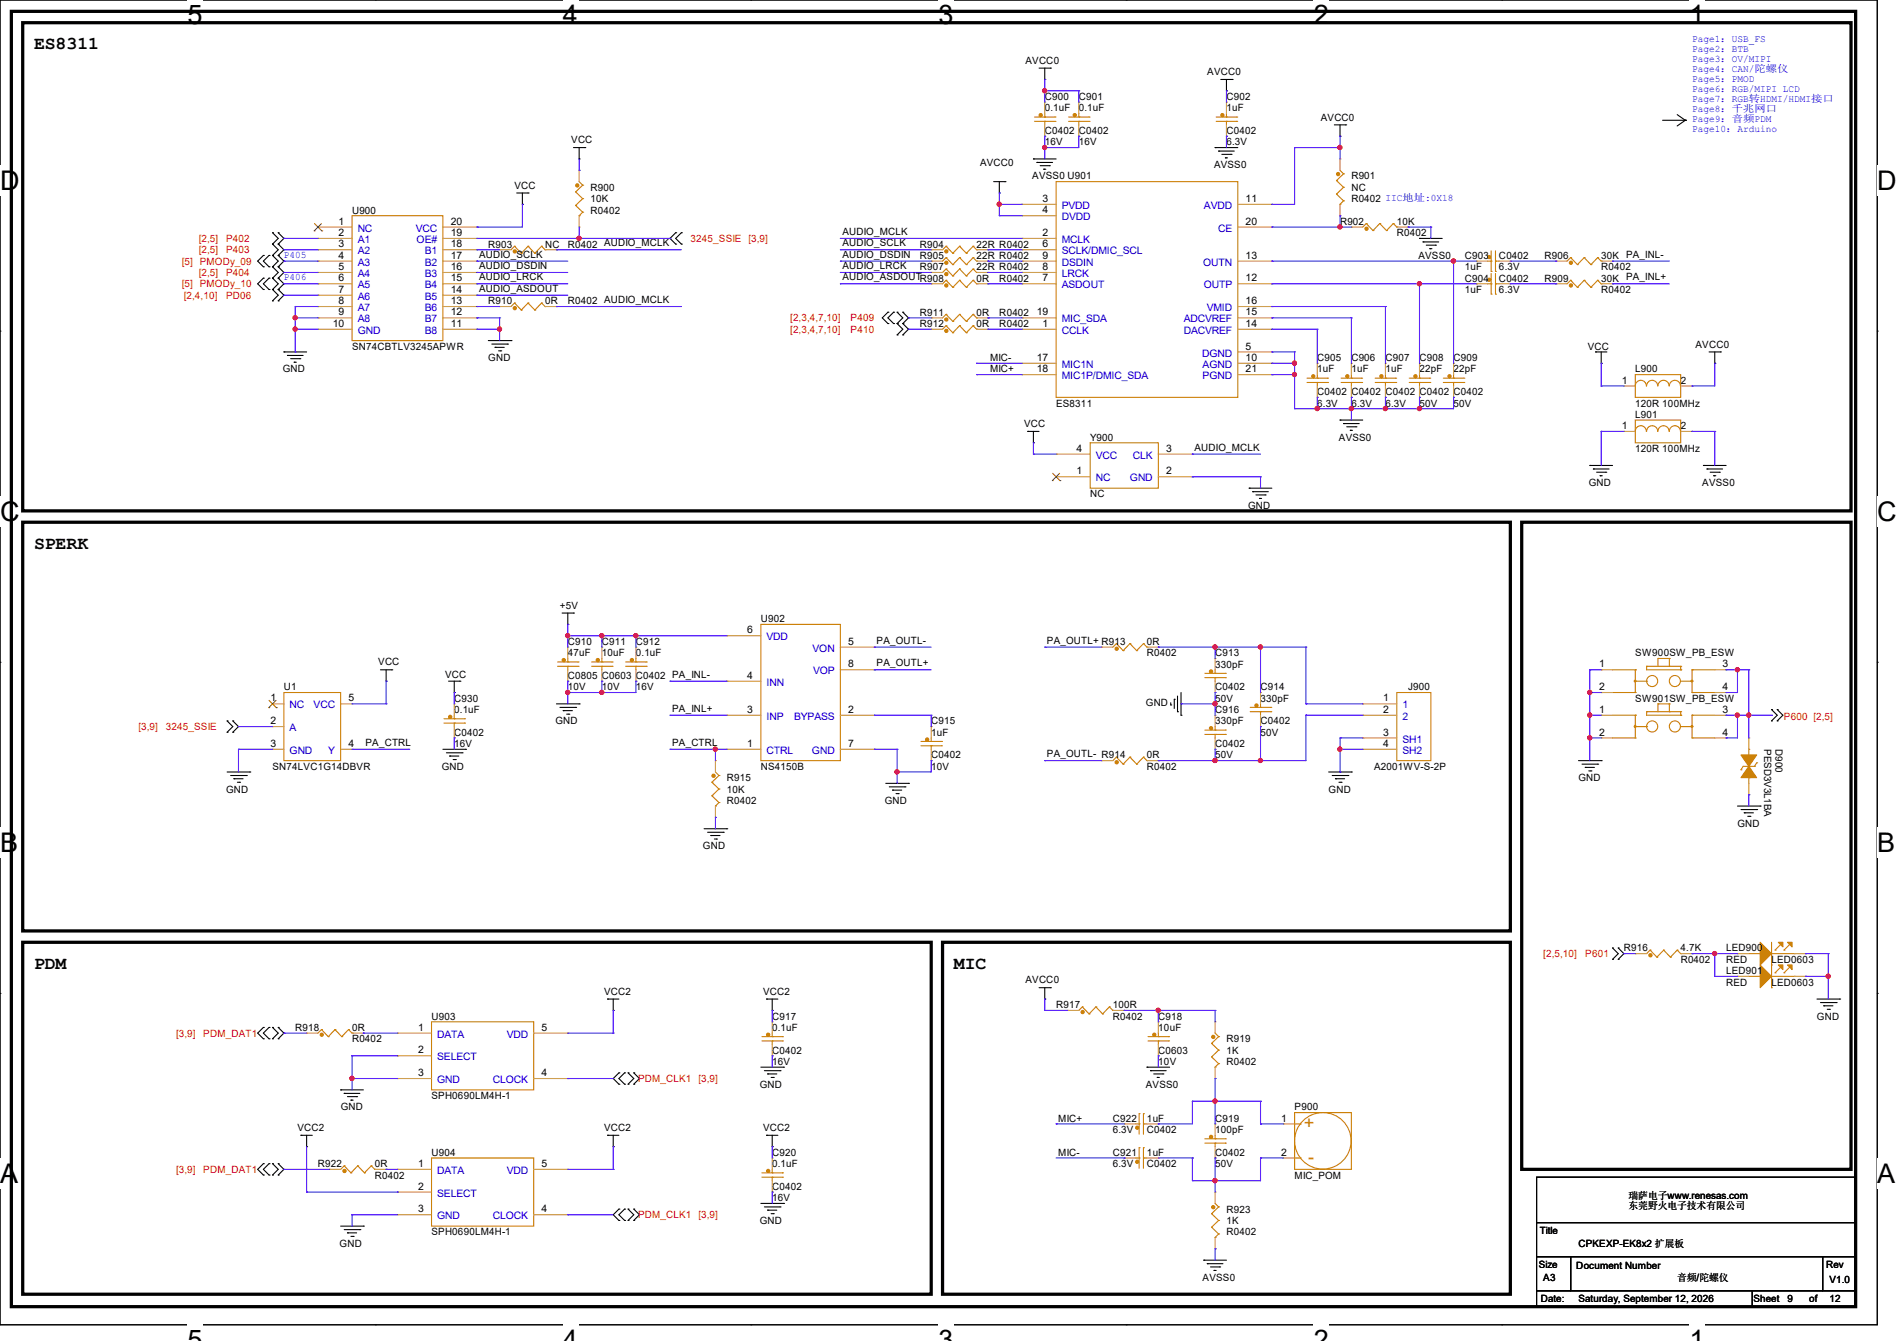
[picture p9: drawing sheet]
<svg xmlns="http://www.w3.org/2000/svg" width="297mm" height="210mm" viewBox="0 0 297 210" stroke-linecap="round" stroke-linejoin="round" font-family="sans-serif">
<defs><g id="words">
<g font-size="4.2">
<text x="29.4" y="3.8">5</text>
<text x="88.1" y="3.8">4</text>
<text x="146.9" y="3.8">3</text>
<text x="205.7" y="3.8">2</text>
<text x="264.5" y="3.8">1</text>
<text x="0" y="29.7">D</text>
<text x="293.9" y="29.7">D</text>
<text x="0" y="81.6">C</text>
<text x="293.9" y="81.6">C</text>
<text x="0" y="133.4">B</text>
<text x="293.9" y="133.4">B</text>
<text x="0" y="185.3">A</text>
<text x="293.9" y="185.3">A</text>
</g>
<g font-size="2.8">
<text x="5.3" y="7.7">ES8311</text>
<text x="5.3" y="85.9">SPERK</text>
<text x="5.3" y="151.7">PDM</text>
<text x="149.4" y="151.7">MIC</text>
</g>
<g font-size="2.8" fill="#cc8006">
<text x="204.1" y="176.8">+</text>
<text x="204.8" y="182.1">-</text>
</g>
<g font-size="1.6">
<text x="160.6" y="10">AVCC0</text>
<text x="189" y="11.8">AVCC0</text>
<text x="163.6" y="15.7">C900</text>
<text x="163.6" y="17.4">0.1uF</text>
<text x="168.9" y="15.7">C901</text>
<text x="168.9" y="17.4">0.1uF</text>
<text x="192" y="15.7">C902</text>
<text x="192" y="17.4">1uF</text>
<text x="89.5" y="22.4">VCC</text>
<text x="163.6" y="21">C0402 C0402</text>
<text x="163.6" y="22.8">16V</text>
<text x="168.9" y="22.8">16V</text>
<text x="192" y="21">C0402</text>
<text x="192" y="22.8">6.3V</text>
<text x="206.8" y="18.9">AVCC0</text>
<text x="80.6" y="29.5">VCC</text>
<text x="92.5" y="29.9">R900</text>
<text x="153.5" y="26">AVCC0</text>
<text x="161.6" y="28.1">AVSS0 U901</text>
<text x="190.1" y="26.3">AVSS0</text>
<text x="211.6" y="28.1">R901</text>
<text x="211.6" y="29.9">NC</text>
<text x="53" y="35.2">1</text>
<text x="55.1" y="33.4">U900</text>
<text x="70.6" y="35.2">20</text>
<text x="92.5" y="31.7">10K</text>
<text x="92.5" y="33.4">R0402</text>
<text x="163.2" y="31.6">3</text>
<text x="163.2" y="33.4">4</text>
<text x="195" y="31.6">11</text>
<text x="195" y="35.2">20</text>
<text x="209.8" y="35.2">R902</text>
<text x="211.6" y="31.7">R0402 IIC地址:0X18</text>
<text x="218.7" y="35.2">10K</text>
<text x="53" y="37">2</text>
<text x="53" y="38.7">3</text>
<text x="53" y="40.5">4</text>
<text x="70.6" y="40.5">17</text>
<text x="70.6" y="38.7">18</text>
<text x="70.6" y="37">19</text>
<text x="75" y="40.3">AUDIO_SCLK</text>
<text x="76.5" y="38.8">R903</text>
<text x="85.3" y="38.8">NC</text>
<text x="88.9" y="38.8">R0402 AUDIO_MCLK</text>
<text x="131.9" y="40.3">AUDIO_DSDIN</text>
<text x="131.9" y="38.6">AUDIO_SCLK</text>
<text x="131.9" y="36.8">AUDIO_MCLK</text>
<text x="144" y="38.8">R904</text>
<text x="144" y="40.6">R905</text>
<text x="152.9" y="38.8">22R R0402</text>
<text x="152.9" y="40.6">22R R0402</text>
<text x="163.2" y="37">2</text>
<text x="163.2" y="38.7">6</text>
<text x="163.2" y="40.5">9</text>
<text x="195" y="40.5">13</text>
<text x="218.7" y="37">R0402</text>
<text x="222.1" y="40.6">AVSS0</text>
<text x="229.4" y="40.6">C903</text>
<text x="234.7" y="40.6">C0402</text>
<text x="241.8" y="40.6">R906</text>
<text x="250.7" y="40.6">30K</text>
<text x="254.6" y="40.3">PA_INL-</text>
<text x="53" y="42.3">5</text>
<text x="53" y="44.1">6</text>
<text x="53" y="45.8">7</text>
<text x="53" y="47.6">8</text>
<text x="70.6" y="47.6">13</text>
<text x="70.6" y="45.8">14</text>
<text x="70.6" y="44.1">15</text>
<text x="70.6" y="42.3">16</text>
<text x="75" y="45.7">AUDIO_ASDOUT</text>
<text x="75" y="43.9">AUDIO_LRCK</text>
<text x="75" y="42.1">AUDIO_DSDIN</text>
<text x="76.5" y="47.7">R910</text>
<text x="85.3" y="47.7">0R</text>
<text x="88.9" y="47.7">R0402 AUDIO_MCLK</text>
<text x="131.9" y="42.1">AUDIO_LRCK</text>
<text x="131.9" y="43.9">AUDIO_ASDOUTR908</text>
<text x="144" y="42.3">R907</text>
<text x="152.9" y="44.1">0R</text>
<text x="152.9" y="42.3">22R R0402</text>
<text x="156.5" y="44.1">R0402</text>
<text x="163.2" y="44.1">7</text>
<text x="163.2" y="42.3">8</text>
<text x="195" y="44.1">12</text>
<text x="195" y="47.6">16</text>
<text x="229.4" y="42.3">1uF</text>
<text x="229.4" y="44.1">C904</text>
<text x="229.4" y="45.9">1uF</text>
<text x="234.7" y="42.3">6.3V</text>
<text x="234.7" y="44.1">C0402</text>
<text x="234.7" y="45.9">6.3V</text>
<text x="241.8" y="44.1">R909</text>
<text x="250.7" y="44.1">30K</text>
<text x="250.7" y="42.3">R0402</text>
<text x="250.7" y="45.9">R0402</text>
<text x="254.6" y="43.9">PA_INL+</text>
<text x="52.1" y="51.2">10</text>
<text x="53" y="49.4">9</text>
<text x="70.6" y="51.2">11</text>
<text x="70.6" y="49.4">12</text>
<text x="144" y="49.4">R911</text>
<text x="144" y="51.2">R912</text>
<text x="152.9" y="49.4">0R</text>
<text x="152.9" y="51.2">0R</text>
<text x="156.5" y="49.4">R0402</text>
<text x="156.5" y="51.2">R0402</text>
<text x="162.3" y="49.4">19</text>
<text x="163.2" y="51.2">1</text>
<text x="195" y="51.2">14</text>
<text x="195" y="49.4">15</text>
<text x="44.3" y="58.3">GND</text>
<text x="55.1" y="54.8">SN74CBTLV3245APWR</text>
<text x="76.5" y="56.6">GND</text>
<text x="155" y="56.6">MIC-</text>
<text x="155" y="58.3">MIC+</text>
<text x="162.3" y="56.5">17</text>
<text x="162.3" y="58.3">18</text>
<text x="195" y="54.7">5</text>
<text x="195" y="56.5">10</text>
<text x="195" y="58.3">21</text>
<text x="206.2" y="56.6">C905</text>
<text x="206.2" y="58.3">1uF</text>
<text x="211.6" y="56.6">C906</text>
<text x="211.6" y="58.3">1uF</text>
<text x="216.9" y="56.6">C907</text>
<text x="216.9" y="58.3">1uF</text>
<text x="222.2" y="56.6">C908</text>
<text x="222.2" y="58.3">22pF</text>
<text x="227.6" y="56.6">C909</text>
<text x="227.6" y="58.3">22pF</text>
<text x="248.6" y="54.8">VCC</text>
<text x="256" y="58.3">L900</text>
<text x="265.5" y="54.4">AVCC0</text>
<text x="165.4" y="63.7">ES8311</text>
<text x="206.2" y="61.9">C0402 C0402 C0402 C0402 C0402</text>
<text x="206.2" y="63.7">6.3V</text>
<text x="211.6" y="63.7">6.3V</text>
<text x="216.9" y="63.7">6.3V</text>
<text x="222.2" y="63.7">50V</text>
<text x="227.6" y="63.7">50V</text>
<text x="253.9" y="60.1">1</text>
<text x="256" y="65.4">L901</text>
<text x="256" y="63.7">120R 100MHz</text>
<text x="263.1" y="60.1">2</text>
<text x="160.4" y="66.9">VCC</text>
<text x="168.6" y="70.7">4</text>
<text x="170.7" y="69">Y900</text>
<text x="182.6" y="70.7">3</text>
<text x="187" y="70.6">AUDIO_MCLK</text>
<text x="209.6" y="69">AVSS0</text>
<text x="253.9" y="67.2">1</text>
<text x="256" y="70.8">120R 100MHz</text>
<text x="263.1" y="67.2">2</text>
<text x="168.6" y="74.3">1</text>
<text x="170.7" y="77.9">NC</text>
<text x="182.6" y="74.3">2</text>
<text x="248.7" y="76.1">GND</text>
<text x="266.5" y="76.1">AVSS0</text>
<text x="195.4" y="79.7">GND</text>
<text x="87.7" y="95.3">+5V</text>
<text x="88.9" y="101">C910</text>
<text x="94.2" y="101">C911</text>
<text x="99.6" y="101">C912</text>
<text x="117" y="99.2">6</text>
<text x="119.1" y="97.4">U902</text>
<text x="132.8" y="101">5</text>
<text x="137.2" y="100.8">PA_OUTL-</text>
<text x="163.9" y="100.8">PA_OUTL+ R913</text>
<text x="179.6" y="101">0R</text>
<text x="59.2" y="104.2">VCC</text>
<text x="69.7" y="106.2">VCC</text>
<text x="88.9" y="102.8">47uF</text>
<text x="88.9" y="106.3">C0805 C0603 C0402 PA_INL-</text>
<text x="94.2" y="102.8">10uF</text>
<text x="99.6" y="102.8">0.1uF</text>
<text x="117" y="106.3">4</text>
<text x="132.8" y="104.5">8</text>
<text x="137.2" y="104.3">PA_OUTL+</text>
<text x="179.6" y="102.8">R0402</text>
<text x="190.2" y="102.8">C913</text>
<text x="190.2" y="104.6">330pF</text>
<text x="250.4" y="104.5">1</text>
<text x="256" y="102.8">SW900SW_PB_ESW</text>
<text x="269.7" y="104.5">3</text>
<text x="42.3" y="109.9">1</text>
<text x="42.3" y="113.4">2</text>
<text x="44.4" y="108.1">U1</text>
<text x="54.6" y="109.9">5</text>
<text x="71.1" y="109.9">C930</text>
<text x="71.1" y="111.7">0.1uF</text>
<text x="87" y="113.5">GND</text>
<text x="88.9" y="108.1">10V</text>
<text x="94.2" y="108.1">10V</text>
<text x="99.6" y="108.1">16V</text>
<text x="105.2" y="111.5">PA_INL+</text>
<text x="117" y="111.6">3</text>
<text x="132.8" y="111.6">2</text>
<text x="145.8" y="113.5">C915</text>
<text x="179.4" y="110.6">GND</text>
<text x="190.2" y="111.7">C916</text>
<text x="190.2" y="113.5">330pF</text>
<text x="190.2" y="108.1">C0402</text>
<text x="190.2" y="109.9">50V</text>
<text x="197.4" y="108.1">C914</text>
<text x="197.4" y="109.9">330pF</text>
<text x="197.4" y="113.5">C0402</text>
<text x="216.6" y="109.9">1</text>
<text x="216.6" y="111.6">2</text>
<text x="220.5" y="108.1">J900</text>
<text x="250.4" y="111.6">1</text>
<text x="250.4" y="108.1">2</text>
<text x="256" y="109.9">SW901SW_PB_ESW</text>
<text x="269.7" y="111.6">3</text>
<text x="269.7" y="108.1">4</text>
<text x="42.3" y="117">3</text>
<text x="54.6" y="117">4</text>
<text x="57.2" y="116.8">PA_CTRL</text>
<text x="71.1" y="115.2">C0402</text>
<text x="71.1" y="117">16V</text>
<text x="105.2" y="116.8">PA_CTRL</text>
<text x="117" y="117">1</text>
<text x="132.8" y="117">7</text>
<text x="145.8" y="115.2">1uF</text>
<text x="145.8" y="118.8">C0402</text>
<text x="163.9" y="118.6">PA_OUTL- R914</text>
<text x="179.6" y="118.8">0R</text>
<text x="190.2" y="117">C0402</text>
<text x="190.2" y="118.8">50V</text>
<text x="197.4" y="115.2">50V</text>
<text x="216.6" y="115.2">3</text>
<text x="216.6" y="117">4</text>
<text x="250.4" y="115.2">2</text>
<text x="269.7" y="115.2">4</text>
<text x="276.2" y="117.3" transform="rotate(90 276.2 117.3)">PESD3V3L1BA</text>
<text x="278" y="117.3" transform="rotate(90 278 117.3)">D900</text>
<text x="35.4" y="124.1">GND</text>
<text x="42.7" y="120.6">SN74LVC1G14DBVR</text>
<text x="69.2" y="120.6">GND</text>
<text x="113.8" y="122.3">R915</text>
<text x="113.8" y="124.1">10K</text>
<text x="113.8" y="125.9">R0402</text>
<text x="119.1" y="120.6">NS4150B</text>
<text x="138.5" y="125.9">GND</text>
<text x="145.8" y="120.6">10V</text>
<text x="179.6" y="120.6">R0402</text>
<text x="208" y="124.1">GND</text>
<text x="215.1" y="120.6">A2001WV-S-2P</text>
<text x="247.1" y="122.3">GND</text>
<text x="272" y="129.5">GND</text>
<text x="110.1" y="133">GND</text>
<text x="254.3" y="149">R916</text>
<text x="263.1" y="149">4.7K</text>
<text x="270.3" y="149">LED900</text>
<text x="94.6" y="155.8">VCC2</text>
<text x="119.5" y="155.8">VCC2</text>
<text x="160.6" y="154">AVCC0</text>
<text x="263.1" y="150.8">R0402</text>
<text x="270.3" y="150.8">RED</text>
<text x="270.3" y="152.6">LED901</text>
<text x="270.3" y="154.3">RED</text>
<text x="277.4" y="150.8">LED0603</text>
<text x="277.4" y="154.3">LED0603</text>
<text x="46.2" y="161.5">R918</text>
<text x="55.1" y="161.5">0R</text>
<text x="65.4" y="161.4">1</text>
<text x="67.6" y="159.7">U903</text>
<text x="84.8" y="161.4">5</text>
<text x="120.9" y="159.7">C917</text>
<text x="120.9" y="161.5">0.1uF</text>
<text x="165.4" y="157.9">R917</text>
<text x="174.2" y="157.9">100R</text>
<text x="174.2" y="159.7">R0402</text>
<text x="181.4" y="159.7">C918</text>
<text x="181.4" y="161.5">10uF</text>
<text x="284.5" y="159.7">GND</text>
<text x="55.1" y="163.2">R0402</text>
<text x="65.4" y="165">2</text>
<text x="120.9" y="165">C0402</text>
<text x="120.9" y="166.8">16V</text>
<text x="181.4" y="165">C0603</text>
<text x="181.4" y="166.8">10V</text>
<text x="192" y="163.2">R919</text>
<text x="192" y="165">1K</text>
<text x="192" y="166.8">R0402</text>
<text x="53.3" y="173.9">GND</text>
<text x="65.4" y="168.5">3</text>
<text x="67.6" y="172.1">SPH0690LM4H-1</text>
<text x="84.8" y="168.5">4</text>
<text x="119" y="170.3">GND</text>
<text x="179.4" y="170.3">AVSS0</text>
<text x="202.7" y="173.9">P900</text>
<text x="46.6" y="177.1">VCC2</text>
<text x="94.6" y="177.1">VCC2</text>
<text x="119.5" y="177.1">VCC2</text>
<text x="165.7" y="175.7">MIC+</text>
<text x="174.2" y="175.7">C922</text>
<text x="174.2" y="177.5">6.3V</text>
<text x="179.6" y="177.5">C0402</text>
<text x="179.6" y="175.7">1uF</text>
<text x="190.2" y="175.7">C919</text>
<text x="190.2" y="177.5">100pF</text>
<text x="200.6" y="175.6">1</text>
<text x="49.8" y="182.8">R922</text>
<text x="58.7" y="182.8">0R</text>
<text x="58.7" y="184.6">R0402</text>
<text x="65.4" y="182.8">1</text>
<text x="67.6" y="181">U904</text>
<text x="84.8" y="182.8">5</text>
<text x="120.9" y="181">C920</text>
<text x="120.9" y="182.8">0.1uF</text>
<text x="165.7" y="181">MIC-</text>
<text x="174.2" y="181">C921</text>
<text x="174.2" y="182.8">6.3V</text>
<text x="179.6" y="182.8">C0402</text>
<text x="179.6" y="181">1uF</text>
<text x="190.2" y="181">C0402</text>
<text x="190.2" y="182.8">50V</text>
<text x="200.6" y="181">2</text>
<text x="202.7" y="184.6">MIC_POM</text>
<text x="65.4" y="186.3">2</text>
<text x="65.4" y="189.9">3</text>
<text x="84.8" y="189.9">4</text>
<text x="119" y="191.7">GND</text>
<text x="120.9" y="186.3">C0402</text>
<text x="120.9" y="188.1">16V</text>
<text x="192" y="189.9">R923</text>
<text x="192" y="191.7">1K</text>
<text x="255" y="187.8">瑞萨电子www.renesas.com</text>
<text x="255" y="189.4">东莞野火电子技术有限公司</text>
<text x="53.2" y="195.2">GND</text>
<text x="67.6" y="193.5">SPH0690LM4H-1</text>
<text x="192" y="193.5">R0402</text>
<text x="241.1" y="193.3">Title</text>
<text x="247.1" y="195.2">CPKEXP-EK8x2 扩展板</text>
<text x="188.3" y="200.6">AVSS0</text>
<text x="240.9" y="198.6">Size</text>
<text x="241.3" y="204">Date:</text>
<text x="241.6" y="200.6">A3</text>
<text x="246.8" y="198.8">Document Number</text>
<text x="247.1" y="204">Saturday, September 12, 2026</text>
<text x="262.6" y="200.6">音频/陀螺仪</text>
<text x="274.5" y="204">Sheet</text>
<text x="279.9" y="204">9</text>
<text x="283.3" y="204">of</text>
<text x="285.9" y="198.6">Rev</text>
<text x="286.4" y="200.9">V1.0</text>
<text x="286.4" y="204">12</text>
</g>
<g font-size="1.6" fill="#00f">
<text x="264.9" y="6.6">Page1：USB_FS</text>
<text x="264.9" y="8.1">Page2：BTB</text>
<text x="264.9" y="9.7">Page3：OV/MIPI</text>
<text x="264.9" y="11.3">Page4：CAN/陀螺仪</text>
<text x="264.9" y="12.8">Page5：PMOD</text>
<text x="264.9" y="14.4">Page6：RGB/MIPI LCD</text>
<text x="264.9" y="16">Page7：RGB转HDMI/HDMI接口</text>
<text x="264.9" y="17.5">Page8：千兆网口</text>
<text x="264.9" y="19.1">Page9：音频PDM</text>
<text x="264.9" y="20.7">Page10：Arduino</text>
<text x="44.4" y="40.3">P405</text>
<text x="44.4" y="43.9">P406</text>
</g>
<g font-size="1.6" fill="#00c">
<text x="166.2" y="32.7">PVDD</text>
<text x="166.2" y="34.5">DVDD</text>
<text x="188.5" y="32.7">AVDD</text>
<text x="56" y="36.3">NC</text>
<text x="56" y="38.1">A1</text>
<text x="56" y="39.8">A2</text>
<text x="56" y="41.6">A3</text>
<text x="65.1" y="36.3">VCC</text>
<text x="65.2" y="38.1">OE#</text>
<text x="66.5" y="41.6">B2</text>
<text x="66.5" y="39.8">B1</text>
<text x="166.2" y="38.1">MCLK</text>
<text x="166.2" y="39.8">SCLK/DMIC_SCL</text>
<text x="166.2" y="41.6">DSDIN</text>
<text x="188.4" y="41.6">OUTN</text>
<text x="190.7" y="36.3">CE</text>
<text x="56" y="43.4">A4</text>
<text x="56" y="45.2">A5</text>
<text x="56" y="46.9">A6</text>
<text x="66.5" y="46.9">B5</text>
<text x="66.5" y="45.2">B4</text>
<text x="66.5" y="43.4">B3</text>
<text x="166.2" y="45.2">ASDOUT</text>
<text x="166.2" y="43.4">LRCK</text>
<text x="188.5" y="45.2">OUTP</text>
<text x="56" y="48.7">A7</text>
<text x="56" y="50.5">A8</text>
<text x="56" y="52.3">GND</text>
<text x="66.5" y="52.3">B8</text>
<text x="66.5" y="50.5">B7</text>
<text x="66.5" y="48.7">B6</text>
<text x="166.2" y="52.3">CCLK</text>
<text x="166.2" y="50.5">MIC_SDA</text>
<text x="185.3" y="52.3">DACVREF</text>
<text x="185.3" y="50.5">ADCVREF</text>
<text x="188.9" y="48.7">VMID</text>
<text x="166.2" y="57.6">MIC1N</text>
<text x="166.2" y="59.4">MIC1P/DMIC_SDA</text>
<text x="188.2" y="55.8">DGND</text>
<text x="188.3" y="57.6">AGND</text>
<text x="188.3" y="59.4">PGND</text>
<text x="171.6" y="71.8">VCC</text>
<text x="177.4" y="71.8">CLK</text>
<text x="171.6" y="75.4">NC</text>
<text x="176.9" y="75.4">GND</text>
<text x="120" y="100.3">VDD</text>
<text x="120" y="107.4">INN</text>
<text x="127.2" y="102.1">VON</text>
<text x="127.3" y="105.6">VOP</text>
<text x="45.3" y="111">NC</text>
<text x="49.1" y="111">VCC</text>
<text x="120" y="112.7">INP</text>
<text x="124.3" y="112.7">BYPASS</text>
<text x="219.6" y="111">1</text>
<text x="219.6" y="112.7">2</text>
<text x="45.3" y="114.5">A</text>
<text x="45.3" y="118.1">GND</text>
<text x="51.4" y="118.1">Y</text>
<text x="120" y="118.1">CTRL</text>
<text x="127.1" y="118.1">GND</text>
<text x="219.6" y="116.3">SH1</text>
<text x="219.6" y="118.1">SH2</text>
<text x="68.5" y="162.5">DATA</text>
<text x="68.5" y="166.1">SELECT</text>
<text x="79.3" y="162.5">VDD</text>
<text x="68.5" y="169.6">GND</text>
<text x="77.2" y="169.6">CLOCK</text>
<text x="68.5" y="183.9">DATA</text>
<text x="79.3" y="183.9">VDD</text>
<text x="68.5" y="187.4">SELECT</text>
<text x="68.5" y="191">GND</text>
<text x="77.2" y="191">CLOCK</text>
</g>
<g font-size="1.6" fill="#f00">
<text x="28.4" y="41.4">[5] PMODy_09</text>
<text x="31.1" y="37.9">[2,5]</text>
<text x="31.1" y="39.7">[2,5]</text>
<text x="35.4" y="37.9">P402</text>
<text x="35.4" y="39.7">P403</text>
<text x="108.1" y="37.9">3245_SSIE [3,9]</text>
<text x="28.4" y="45">[5] PMODy_10</text>
<text x="28.8" y="46.8">[2,4,10]</text>
<text x="31.1" y="43.2">[2,5]</text>
<text x="35.4" y="46.8">PD06</text>
<text x="35.4" y="43.2">P404</text>
<text x="123.7" y="52.1">[2,3,4,7,10]</text>
<text x="123.7" y="50.3">[2,3,4,7,10]</text>
<text x="133.2" y="52.1">P410</text>
<text x="133.2" y="50.3">P409</text>
<text x="279.3" y="112.7">P600 [2,5]</text>
<text x="21.7" y="114.3">[3,9]</text>
<text x="26" y="114.3">3245_SSIE</text>
<text x="241.6" y="149.9">[2,5,10]</text>
<text x="248.2" y="149.9">P601</text>
<text x="27.6" y="162.3">[3,9]</text>
<text x="31.8" y="162.3">PDM_DAT1</text>
<text x="99.9" y="169.5">PDM_CLK1 [3,9]</text>
<text x="27.6" y="183.7">[3,9]</text>
<text x="31.8" y="183.7">PDM_DAT1</text>
<text x="99.9" y="190.8">PDM_CLK1 [3,9]</text>
</g>
</g></defs>
<path d="M0 0h293.9v207.5h-293.9z" fill="none" stroke="#000" stroke-width=".17"/>
<g fill="#fff">
<path d="M29.4 0h2.3v4.7h-2.3z"/>
<path d="M29.4 207.5h2.3v2.5h-2.3z"/>
</g>
<path d="M58.8 0h.1M58.8 207.5h.1" fill="none" stroke="#000" stroke-width=".17"/>
<g fill="#fff">
<path d="M88.1 0h2.4v4.7h-2.4z"/>
<path d="M88.1 207.5h2.4v2.5h-2.4z"/>
</g>
<path d="M117.6 0h.1M117.6 207.5h.1" fill="none" stroke="#000" stroke-width=".17"/>
<g fill="#fff">
<path d="M146.9 0h2.4v4.7h-2.4z"/>
<path d="M146.9 207.5h2.4v2.5h-2.4z"/>
</g>
<path d="M176.3 0h.1M176.3 207.5h.1" fill="none" stroke="#000" stroke-width=".17"/>
<g fill="#fff">
<path d="M205.7 0h2.4v4.7h-2.4z"/>
<path d="M205.7 207.5h2.4v2.5h-2.4z"/>
</g>
<path d="M235.1 0h.1M235.1 207.5h.1" fill="none" stroke="#000" stroke-width=".17"/>
<g fill="#fff">
<path d="M264.5 0h2.4v4.7h-2.4z"/>
<path d="M264.5 207.5h2.4v2.5h-2.4z"/>
<path d="M0 25.9h3v4.7h-3z"/>
<path d="M293.9 25.9h3.1v4.7h-3.1z"/>
<path d="M0 77.8h3v4.7h-3z"/>
<path d="M293.9 77.8h3.1v4.7h-3.1z"/>
</g>
<path d="M0 51.9h.1M293.9 51.9h.1" fill="none" stroke="#000" stroke-width=".17"/>
<g fill="#fff">
<path d="M0 129.6h2.8v4.8h-2.8z"/>
<path d="M293.9 129.6h2.9v4.8h-2.9z"/>
</g>
<path d="M0 103.7h.1M293.9 103.7h.1" fill="none" stroke="#000" stroke-width=".17"/>
<g fill="#fff">
<path d="M0 181.5h2.8v4.7h-2.8z"/>
<path d="M293.8 181.5h3v4.7h-3z"/>
</g>
<g fill="none" stroke="#000" stroke-width=".17">
<path d="M162.7 10.7h1.8M163.6 12.4h.1M163.6 10.7v1.7M164.5 10.7h.1M191.1 12.4h1.8M192 14.2h.1M192 12.4v1.8M192.9 12.4h.1M208.9 19.6h1.8M209.8 19.6v1.7M210.7 19.6h.1M260.3 18.8h3.6"/>
<path d="M262.6 17.9l1.3 .9M263.9 18.8h.1M263.9 18.8l-1.3 .9M42.7 38.2h.1M42.7 36.4h.1M42.7 36.4l.9 .9-.9 .9M42.7 38.2l.9 .9-.9 .9M43.6 36.4h.1M43.6 38.2h.1M43.6 36.4l.8 .9-.8 .9M43.6 38.2l.8 .9-.8 .9M80.9 30.2h1.8"/>
<path d="M81.8 32h.1M81.8 30.2v1.8M82.7 30.2h.1M89.8 23.1h1.8M90.7 24.9h.1M90.7 23.1v1.8M91.6 23.1h.1M105.8 36.4h.1M105.8 38.2h.1M105.8 36.4l-.9 .9 .9 .9M106.7 38.2h.1M106.7 36.4h.1"/>
<path d="M106.7 36.4l-.9 .9 .9 .9M155.6 28.4h1.8M156.5 30.2h.1M156.5 28.4v1.8M157.4 28.4h.1M161.8 24.9h.1M161.8 24.9h3.6M162.3 25.4h.1M162.3 25.4h2.5M162.9 26h1.4M163.4 26.5h.1M163.4 26.5h.3"/>
<path d="M164.3 26h.1M190.2 23.1h.1M190.2 23.1h3.6M190.8 23.7h.1M190.8 23.7h2.5M191.3 24.2h1.4M191.9 24.7h.1M191.9 24.7h.3M192.7 24.2h.1M209.8 21.3h.1M222.2 37.3h.1M222.2 37.3h3.6"/>
<path d="M222.8 37.9h.1M222.8 37.9h2.5M223.3 38.4h1.4M223.9 38.9h.1M223.9 38.9h.3M224.7 38.4h.1M41.2 40h.1M41.2 41.8h.1M41.2 43.6h.1M41.2 45.3h.1M41.2 40l-.9 .9 .9 .9M41.2 43.6l-.9 .8 .9 .9"/>
<path d="M42.1 41.8h.1M42.1 40h.1M42.1 45.3h.1M42.1 43.6h.1M42.1 40l-.9 .9 .9 .9M42.1 43.6l-.9 .8 .9 .9M42.7 47.1h.1M42.7 45.3h.1M42.7 43.6h.1M42.7 41.8h.1M42.7 40h.1M42.7 45.3l.9 .9-.9 .9"/>
<path d="M42.7 41.8l.9 .9-.9 .9M42.7 40l.9 .9-.9 .9M42.7 43.6l.9 .8-.9 .9M43.6 45.3h.1M43.6 47.1h.1M43.6 41.8h.1M43.6 43.6h.1M43.6 40h.1M43.6 45.3l.8 .9-.8 .9M43.6 41.8l.8 .9-.8 .9M43.6 40l.8 .9-.8 .9M43.6 43.6l.8 .8-.8 .9"/>
<path d="M44.4 55.1h.1M44.4 55.1h3.6M45 55.7h.1M45 55.7h2.5M45.5 56.2h1.4M46.1 56.7h.1M46.1 56.7h.3M46.9 56.2h.1M76.5 53.3h3.5M77 53.9h2.5M77.5 54.4h.1M77.5 54.4h1.5"/>
<path d="M78.1 54.9h.3M78.4 54.9h.1M79.5 53.9h.1M80 53.3h.1M139 48.9h.1M139 50.7h.1M139 48.9l-.9 .9 .9 .9M139.9 50.7h.1M139.9 48.9h.1M139.9 48.9l-.9 .9 .9 .9M140.5 52.5h.1M140.5 50.7h.1"/>
<path d="M140.5 48.9h.1M140.5 50.7l.9 .9-.9 .9M140.5 48.9l.9 .9-.9 .9M141.4 50.7h.1M141.4 52.5h.1M141.4 48.9h.1M141.4 50.7l.8 .9-.8 .9M141.4 48.9l.8 .9-.8 .9M249.8 55.1h.1M249.8 55.1h1.8M250.7 56.9h.1M250.7 55.1v1.8"/>
<path d="M267.6 55.1h1.8M268.5 56.9h.1M268.5 55.1v1.8M269.4 55.1h.1M160.9 67.6h.1M160.9 67.6h1.8M161.8 69.3h.1M161.8 67.6v1.7M195.6 76.5h.1M195.6 76.5h3.5M196.1 77h.1M196.1 77h2.5"/>
<path d="M196.6 77.5h1.5M197.2 78.1h.1M197.2 78.1h.3M198.1 77.5h.1M209.8 65.8h.1M209.8 65.8h3.6M210.4 66.3h.1M210.4 66.3h2.4M210.9 66.8h1.4M211.4 67.4h.1M211.4 67.4h.4M212.3 66.8h.1"/>
<path d="M248.9 72.9h.1M248.9 72.9h3.6M249.5 73.4h.1M249.5 73.4h2.4M250 74h1.4M250.5 74.5h.1M250.5 74.5h.4M251.4 74h.1M266.7 72.9h.1M266.7 72.9h3.6M267.3 73.4h.1M267.3 73.4h2.4"/>
<path d="M267.8 74h1.4M268.3 74.5h.1M268.3 74.5h.3M269.2 74h.1M88 96h1.8M88.9 97.8h.1M88.9 96v1.8M89.8 96h.1M35.6 114.7h.1M35.6 112.9h.1M35.6 112.9l.8 .9-.8 .9M36.4 112.9h.1"/>
<path d="M36.4 114.7h.1M36.4 112.9l.9 .9-.9 .9M59.6 104.9h1.7M60.5 106.7h.1M60.5 104.9v1.8M61.3 104.9h.1M69.3 117.3h3.6M69.9 117.9h2.4M70.2 106.7h1.8M70.4 118.4h.1M70.4 118.4h1.4M71 119h.3"/>
<path d="M71.1 108.5h.1M71.1 106.7v1.8M71.3 119h.1M72 106.7h.1M72.3 117.9h.1M72.9 117.3h.1M87.1 110.2h3.6M87.7 110.8h2.4M88.2 111.3h.1M88.2 111.3h1.4M88.7 111.8h.4M89.1 111.8h.1"/>
<path d="M90.1 110.8h.1M90.7 110.2h.1M183.3 110.4h.1M183.3 110.1v.3M183.9 109.5h.1M183.9 109.5v1.5M184.4 111.5h.1M184.4 109v2.5M184.9 112h.1M184.9 108.5v3.5M247.1 119.1h3.6M247.7 119.7h2.4"/>
<path d="M250.1 119.7h.1M250.7 119.1h.1M277.4 111.1h.1M277.4 112.9h.1M277.4 111.1l.9 .9-.9 .9M278.3 111.1h.1M278.3 112.9h.1M278.3 111.1l.8 .9-.8 .9M35.6 120.9h3.5M36.1 121.5h2.5M36.6 122h.1M36.6 122h1.5"/>
<path d="M37.2 122.5h.3M37.5 122.5h.1M38.6 121.5h.1M39.1 120.9h.1M110.2 129.8h3.6M110.8 130.3h2.4M111.3 130.9h.1M111.3 130.9h1.4M111.8 131.4h.4M112.2 131.4h.1M113.2 130.3h.1M113.8 129.8h.1"/>
<path d="M138.7 122.7h3.5M139.2 123.2h2.5M139.7 123.7h.1M139.7 123.7h1.5M140.3 124.3h.3M140.6 124.3h.1M141.7 123.2h.1M142.2 122.7h.1M208 120.9h3.6M208.6 121.5h2.4M209.1 122h.1M209.1 122h1.4"/>
<path d="M209.6 122.5h.4M210 122.5h.1M211 121.5h.1M211.6 120.9h.1M248.2 120.2h.1M248.2 120.2h1.4M248.8 120.7h.3M249.1 120.7h.1M272 126.2h3.6M272.6 126.8h2.4M273.1 127.3h.1M273.1 127.3h1.4"/>
<path d="M273.6 127.8h.4M274 127.8h.1M275 126.8h.1M275.6 126.2h.1M0 155.6h.1M95.1 156.5h.1M95.1 156.5h1.8M96 158.2h.1M96 156.5v1.7M120 156.5h.1M120 156.5h1.8M120.9 158.2h.1"/>
<path d="M120.9 156.5v1.7M162.7 154.7h1.8M163.6 156.5h.1M163.6 154.7v1.8M164.5 154.7h.1M252.5 150.2h.1M252.5 148.5h.1M252.5 148.5l.9 .9-.9 .8M253.4 148.5h.1M253.4 150.2h.1M253.4 148.5l.9 .9-.9 .8M284.5 156.5h3.5"/>
<path d="M285 157h2.5M285.5 157.5h.1M285.5 157.5h1.5M286.1 158.1h.3M286.4 158.1h.1M287.5 157h.1M288 156.5h.1M293.9 155.6h.1M41.2 160.9h.1M41.2 162.7h.1M41.2 160.9l-.9 .9 .9 .9M42.1 162.7h.1"/>
<path d="M42.1 160.9h.1M42.1 160.9l-.9 .9 .9 .9M42.7 162.7h.1M42.7 160.9h.1M42.7 160.9l.9 .9-.9 .9M43.6 160.9h.1M43.6 162.7h.1M43.6 160.9l.8 .9-.8 .9M47.1 177.8h.1M47.1 177.8h1.8M48 179.6h.1M48 177.8v1.8"/>
<path d="M53.3 170.7h.1M53.3 170.7h3.6M53.9 171.2h.1M53.9 171.2h2.4M54.4 171.7h1.4M54.9 172.3h.1M54.9 172.3h.4M55.8 171.7h.1M95.1 177.8h.1M95.1 177.8h1.8M96 179.6h.1M96 177.8v1.8"/>
<path d="M96.9 168h.1M96.9 169.8h.1M96.9 168l-.9 .9 .9 .9M97.8 169.8h.1M97.8 168h.1M97.8 168l-.9 .9 .9 .9M98.3 169.8h.1M98.3 168h.1M98.3 168l.9 .9-.9 .9M99.2 168h.1M99.2 169.8h.1M99.2 168l.9 .9-.9 .9"/>
<path d="M119.1 167.1h3.6M119.7 167.7h2.4M120 177.8h.1M120 177.8h1.8M120.2 168.2h.1M120.2 168.2h1.4M120.7 168.7h.4M120.9 179.6h.1M120.9 177.8v1.8M121.1 168.7h.1M122.1 167.7h.1M122.7 167.1h.1"/>
<path d="M179.6 167.1h.1M179.6 167.1h3.5M180.1 167.7h.1M180.1 167.7h2.5M180.6 168.2h1.5M181.2 168.7h.1M181.2 168.7h.3M182.1 168.2h.1M41.2 182.2h.1M41.2 184h.1M41.2 182.2l-.9 .9 .9 .9M42.1 184h.1"/>
<path d="M42.1 182.2h.1M42.1 182.2l-.9 .9 .9 .9M42.7 184h.1M42.7 182.2h.1M42.7 182.2l.9 .9-.9 .9M43.6 182.2h.1M43.6 184h.1M43.6 182.2l.8 .9-.8 .9M53.3 192h3.6M53.9 192.6h2.4M54.4 193.1h.1M54.4 193.1h1.4"/>
<path d="M54.9 193.6h.4M55.3 193.6h.1M56.3 192.6h.1M56.9 192h.1M96.9 189.4h.1M96.9 191.1h.1M96.9 189.4l-.9 .8 .9 .9M97.8 191.1h.1M97.8 189.4h.1M97.8 189.4l-.9 .8 .9 .9M98.3 191.1h.1M98.3 189.4h.1"/>
<path d="M98.3 189.4l.9 .8-.9 .9M99.2 189.4h.1M99.2 191.1h.1M99.2 189.4l.9 .8-.9 .9M119.1 188.5h3.6M119.7 189h2.4M120.2 189.5h.1M120.2 189.5h1.4M120.7 190.1h.4M121.1 190.1h.1M122.1 189h.1M122.7 188.5h.1"/>
<path d="M188.5 197.4h.1M188.5 197.4h3.5M189 197.9h.1M189 197.9h2.5M189.5 198.4h1.5M190.1 199h.1M190.1 199h.3M191 198.4h.1M240.6 184.4h49.9v7.1h-49.9zM240.6 191.5h49.9v5.3h-49.9zM240.6 196.8h5.3v5.3h-5.3zM245.9 196.8h39.5v5.3h-39.5z"/>
<path d="M285.4 196.8h5.1v5.3h-5.1zM240.6 202.1h33.8v2.5h-33.8zM274.4 202.1h16.1v2.5h-16.1z"/>
</g>
<path d="M1.8 1.8h288.7v202.8h-288.7zM3.6 3.6h286.2v76.4h-286.2zM3.6 81.8h232.9v64h-232.9zM238.3 81.8h51.5v101.3h-51.5zM3.6 147.6h142.2v55.1h-142.2zM147.6 147.6h88.9v55.1h-88.9z" fill="none" stroke="#000" stroke-width=".51"/>
<g fill="none" stroke="#cc8006" stroke-width=".17">
<path d="M162 19h3.2M162 18.3h3.2M163.6 19h.1M163.6 18.3h.1M163.6 17.8v.5M163.6 19v.6M165.2 19h.1M165.2 18.3h.1M167.3 19h3.2M167.3 18.3h3.2M168.9 19h.1M168.9 18.3h.1"/>
<path d="M168.9 17.8v.5M168.9 19v.6M170.5 19h.1M170.5 18.3h.1M190.4 19h3.2M190.4 18.3h3.2M192 19h.1M192 18.3h.1M192 17.8v.5M192 19v.6M193.6 19h.1M193.6 18.3h.1"/>
<path d="M55.1 33.8h14.2v19.5h-14.2zM80.6 38.6h.1M80.6 38.6l-.6 .5M80.6 38.6l1 1.1M81.6 39.7h.1M82.7 38.6h.1M82.7 38.6l-1.1 1.1M82.7 38.6l1 1.1M83.7 39.7h.1M84.8 38.6h.1M84.8 38.6l-1.1 1.1M84.8 38.6l.5 .5"/>
<path d="M85.3 39.1h.1M90.1 30.1h.1M90.1 32.2h.1M90.1 30.1l1.1 1M90.1 32.2l1.1 1M90.7 33.8h.1M90.7 28.4l.5 .6M91.2 29h.1M91.2 31.1h.1M91.2 33.2h.1M91.2 29l-1.1 1.1M91.2 31.1l-1.1 1.1"/>
<path d="M91.2 33.2l-.5 .6M148.1 38.6h.1M148.1 38.6l-.5 .5M148.1 38.6l1.1 1.1M149.2 39.7h.1M150.2 38.6h.1M150.2 38.6l-1 1.1M150.2 38.6l1.1 1.1M151.3 39.7h.1M152.4 38.6h.1M152.4 38.6l-1.1 1.1M152.4 38.6l.5 .5"/>
<path d="M152.9 39.1h.1M165.4 28.4h28.4v33.8h-28.4zM209.3 28.3h.1M209.3 30.4h.1M209.3 28.3l1.1 1M209.3 30.4l1.1 1.1M209.8 32h.1M209.8 26.7l.6 .5M210.4 27.2h.1M210.4 29.3h.1M210.4 31.5h.1M210.4 27.2l-1.1 1.1"/>
<path d="M210.4 29.3l-1.1 1.1M210.4 31.5l-.6 .5M213.9 35h.1M213.9 35l-.5 .6M213.9 35l1.1 1.1M215 36.1h.1M216 35h.1M216 35l-1 1.1M216 35l1.1 1.1M217.1 36.1h.1M218.1 35h.1M218.1 35l-1 1.1"/>
<path d="M218.1 35l.6 .6M218.7 35.6h.1M233.5 39.3v3.2M234.1 39.3v3.2M80.6 47.5h.1M80.6 47.5l-.6 .5M80.6 47.5l1 1.1M81.6 48.6h.1M82.7 47.5h.1M82.7 47.5l-1.1 1.1M82.7 47.5l1 1.1M83.7 48.6h.1"/>
<path d="M84.8 47.5h.1M84.8 47.5l-1.1 1.1M84.8 47.5l.5 .5M85.3 48h.1M148.1 49.2h.1M148.1 51h.1M148.1 43.9h.1M148.1 40.3h.1M148.1 42.1h.1M148.1 49.2l-.5 .6M148.1 49.2l1.1 1.1M148.1 51l-.5 .6"/>
<path d="M148.1 51l1.1 1.1M148.1 43.9l-.5 .5M148.1 43.9l1.1 1.1M148.1 40.3l-.5 .6M148.1 40.3l1.1 1.1M148.1 42.1l-.5 .6M148.1 42.1l1.1 1.1M149.2 50.3h.1M149.2 52.1h.1M149.2 45h.1M149.2 41.4h.1M149.2 43.2h.1"/>
<path d="M150.2 49.2h.1M150.2 51h.1M150.2 43.9h.1M150.2 40.3h.1M150.2 42.1h.1M150.2 49.2l-1 1.1M150.2 49.2l1.1 1.1M150.2 51l-1 1.1M150.2 51l1.1 1.1M150.2 43.9l-1 1.1M150.2 43.9l1.1 1.1M150.2 40.3l-1 1.1"/>
<path d="M150.2 40.3l1.1 1.1M150.2 42.1l-1 1.1M150.2 42.1l1.1 1.1M151.3 50.3h.1M151.3 52.1h.1M151.3 45h.1M151.3 41.4h.1M151.3 43.2h.1M152.4 49.2h.1M152.4 51h.1M152.4 43.9h.1M152.4 40.3h.1"/>
<path d="M152.4 42.1h.1M152.4 49.2l-1.1 1.1M152.4 49.2l.5 .6M152.4 51l-1.1 1.1M152.4 51l.5 .6M152.4 43.9l-1.1 1.1M152.4 43.9l.5 .5M152.4 40.3l-1.1 1.1M152.4 40.3l.5 .6M152.4 42.1l-1.1 1.1M152.4 42.1l.5 .6M152.9 49.8h.1"/>
<path d="M152.9 51.6h.1M152.9 44.4h.1M152.9 40.9h.1M152.9 42.7h.1M204.6 59.9h3.3M204.6 59.2h3.3M206.2 59.9h.1M206.2 59.2h.1M206.2 58.7v.5M206.2 59.9v.6M207.9 59.9h.1M207.9 59.2h.1"/>
<path d="M210 59.9h3.2M210 59.2h3.2M211.6 59.9h.1M211.6 59.2h.1M211.6 58.7v.5M211.6 59.9v.6M213.2 59.9h.1M213.2 59.2h.1M215.3 59.9h3.2M215.3 59.2h3.2M216.9 59.9h.1M216.9 59.2h.1"/>
<path d="M216.9 58.7v.5M216.9 59.9v.6M218.5 59.9h.1M218.5 59.2h.1M220.6 59.9h3.3M220.6 59.2h3.3M222.2 59.9h.1M222.2 59.2h.1M222.2 58.7v.5M222.2 59.9v.6M223.9 59.9h.1M223.9 59.2h.1"/>
<path d="M226 59.9h3.2M226 59.2h3.2M227.6 59.9h.1M227.6 59.2h.1M227.6 58.7v.5M227.6 59.9v.6M229.2 59.9h.1M229.2 59.2h.1M232.9 40.9h.6M232.9 44.4h.6M233.5 42.5h.1M233.5 40.9h.1"/>
<path d="M233.5 46.1h.1M233.5 44.4h.1M233.5 42.8v3.3M234.1 42.5h.1M234.1 40.9h.1M234.1 46.1h.1M234.1 44.4h.1M234.1 42.8v3.3M234.1 40.9h.6M234.1 44.4h.6M245.9 40.3h.1M245.9 43.9h.1"/>
<path d="M245.9 40.3l-.5 .6M245.9 40.3l1.1 1.1M245.9 43.9l-.5 .5M245.9 43.9l1.1 1.1M247 41.4h.1M247 45h.1M248 40.3h.1M248 43.9h.1M248 40.3l-1 1.1M248 40.3l1.1 1.1M248 43.9l-1 1.1M248 43.9l1.1 1.1"/>
<path d="M249.1 41.4h.1M249.1 45h.1M250.1 40.3h.1M250.1 43.9h.1M250.1 40.3l-1 1.1M250.1 40.3l.6 .6M250.1 43.9l-1 1.1M250.1 43.9l.6 .5M250.7 40.9h.1M250.7 44.4h.1M256 58.7h7.1v3.5h-7.1zM170.7 69.3h10.7v7.2h-10.7z"/>
<path d="M256 67.6a.87 .87 0 0 1 .9-.9 .87 .87 0 0 1 .9 .9M256 60.5a.87 .87 0 0 1 .9-.9 .87 .87 0 0 1 .9 .9M256 65.8h7.1v3.5h-7.1zM257.8 67.6a.87 .87 0 0 1 .9-.9 .87 .87 0 0 1 .8 .9M257.8 60.5a.87 .87 0 0 1 .9-.9 .87 .87 0 0 1 .8 .9M259.6 67.6a.87 .87 0 0 1 .9-.9 .87 .87 0 0 1 .8 .9M259.6 60.5a.87 .87 0 0 1 .9-.9 .87 .87 0 0 1 .8 .9M261.4 67.6a.87 .87 0 0 1 .8-.9 .87 .87 0 0 1 .9 .9M261.4 60.5a.87 .87 0 0 1 .8-.9 .87 .87 0 0 1 .9 .9M119.1 97.8h12.5v21.3h-12.5zM44.4 108.5h8.9v10.6h-8.9zM69.5 113.2h3.2"/>
<path d="M69.5 112.6h3.2M71.1 113.2h.1M71.1 112.6h.1M71.1 112v.6M71.1 113.2v.6M72.7 113.2h.1M72.7 112.6h.1M87.3 104.4h3.2M87.3 103.7h3.2M88.9 104.4h.1M88.9 103.7h.1M88.9 103.1v.6"/>
<path d="M88.9 104.4v.5M90.5 104.4h.1M90.5 103.7h.1M92.6 104.4h3.2M92.6 103.7h3.2M94.2 104.4h.1M94.2 103.7h.1M94.2 103.1v.6M94.2 104.4v.5M95.8 104.4h.1M95.8 103.7h.1M98 104.4h3.2"/>
<path d="M98 103.7h3.2M99.6 104.4h.1M99.6 103.7h.1M99.6 103.1v.6M99.6 104.4v.5M101.2 104.4h.1M101.2 103.7h.1M144.2 116.8h3.2M144.2 116.1h3.2M145.8 116.8h.1M145.8 116.1h.1M145.8 115.6v.5"/>
<path d="M145.8 116.8v.5M147.4 116.8h.1M147.4 116.1h.1M174.8 100.8h.1M174.8 118.6h.1M174.8 100.8l-.6 .5M174.8 100.8l1.1 1.1M174.8 118.6l-.6 .5M174.8 118.6l1.1 1.1M175.9 101.9h.1M175.9 119.7h.1M176.9 100.8h.1"/>
<path d="M176.9 118.6h.1M176.9 100.8l-1 1.1M176.9 100.8l1.1 1.1M176.9 118.6l-1 1.1M176.9 118.6l1.1 1.1M178 101.9h.1M178 119.7h.1M179 100.8h.1M179 118.6h.1M179 100.8l-1 1.1M179 100.8l.6 .5M179 118.6l-1 1.1"/>
<path d="M179 118.6l.6 .5M179.6 101.3h.1M179.6 119.1h.1M188.6 115h3.3M188.6 114.3h3.3M188.6 106.1h3.3M188.6 105.5h3.3M190.2 115h.1M190.2 114.3h.1M190.2 106.1h.1M190.2 105.5h.1M190.2 104.9v.6"/>
<path d="M190.2 106.1v.6M190.2 113.8v.5M190.2 115v.6M191.9 115h.1M191.9 114.3h.1M191.9 106.1h.1M191.9 105.5h.1M195.7 111.5h3.3M195.7 110.8h3.3M197.4 111.5h.1M197.4 110.8h.1M197.4 110.2v.6"/>
<path d="M197.4 111.5v.5M199 111.5h.1M199 110.8h.1M218.7 108.5h5.3v10.6h-5.3zM252.5 112h3.5M252.5 115.6h3.5M252.5 104.9h3.5M252.5 108.5h3.5M256 112h.1M256 115.6h.1M256 104.9h.1M256 108.5h.1"/>
<path d="M256 104.9v3.6M256 112v3.6M256 113.8h1.8M256 106.7h1.8M257.8 113.8h.1M257.8 111.5h.1M257.8 106.7h.1M257.8 104.4h.1M257.8 104.4h5.3M257.8 111.5v.5h5.3M257.8 104.4v.5h5.3M257.8 111.5h5.3"/>
<path d="M259.6 110.2h.1M259.6 103.1h.1M259.6 103.1v1.3M259.6 110.2v1.3M259.6 110.2h1.8M259.6 103.1h1.8M261.4 110.2h.1M261.4 111.5h.1M261.4 103.1h.1M261.4 104.4h.1M261.4 103.1v1.3M261.4 110.2v1.3"/>
<path d="M263.1 112h.1M263.1 111.5h.1M263.1 104.9h.1M263.1 104.4h.1M263.1 113.8h1.8M263.1 104.4v.5M263.1 111.5v.5M263.1 106.7h1.8M264.9 112h.1M264.9 115.6h.1M264.9 113.8h.1M264.9 104.9h.1"/>
<path d="M264.9 108.5h.1M264.9 106.7h.1M264.9 112h3.6M264.9 115.6h3.6M264.9 104.9v3.6M264.9 112v3.6M264.9 104.9h3.6M264.9 108.5h3.6M273.8 117.3h.1M273.8 117.3v.9M275 119.5h.1M275 119.5l-.3 .5"/>
<path d="M111.5 122.5h.1M111.5 124.6h.1M111.5 122.5l1.1 1.1M111.5 124.6l1.1 1.1M112 126.2h.1M112 120.9l.6 .6M112.6 121.5h.1M112.6 123.6h.1M112.6 125.7h.1M112.6 121.5l-1.1 1M112.6 123.6l-1.1 1M112.6 125.7l-.6 .5"/>
<path d="M272.6 120.6h.1M273.8 121.8h.1M273.8 121.8v.9M274.7 120h.1M274.7 120h-1.8l-.3 .6M169.5 157.7h.1M169.5 157.7l-.6 .5M169.5 157.7l1 1.1M170.5 158.8h.1M171.6 157.7h.1M171.6 157.7l-1.1 1.1M171.6 157.7l1 1.1"/>
<path d="M172.6 158.8h.1M173.7 157.7h.1M173.7 157.7l-1.1 1.1M173.7 157.7l.5 .5M174.2 158.2h.1M258.4 148.8h.1M258.4 148.8l-.6 .6M258.4 148.8l1 1.1M259.4 149.9h.1M260.5 148.8h.1M260.5 148.8l-1.1 1.1M260.5 148.8l1 1.1"/>
<path d="M261.5 149.9h.1M262.6 148.8h.1M262.6 148.8l-1.1 1.1M262.6 148.8l.5 .6M263.1 149.4h.1M273.8 149.4h1.8M273.8 152.9h1.8M275.6 149.4h.1M275.6 152.9h.1M277.4 151.1h.1M277.4 154.7h.1M277.4 147.6v7.1"/>
<path d="M277.4 149.4h3.5M277.4 152.9h3.5M277.9 148.8h.1M277.9 152.4h.1M278.8 147.9l-.9 .9M278.8 151.5l-.9 .9M279.3 148.8h.1M279.3 152.4h.1M280.2 147.9l-.9 .9M280.2 151.5l-.9 .9M280.9 149.4h.1M280.9 152.9h.1"/>
<path d="M50.3 161.2h.1M50.3 161.2l-.5 .6M50.3 161.2l1.1 1.1M51.4 162.3h.1M52.5 161.2h.1M52.5 161.2l-1.1 1.1M52.5 161.2l1 1.1M53.5 162.3h.1M54.6 161.2h.1M54.6 161.2l-1.1 1.1M54.6 161.2l.5 .6M55.1 161.8h.1"/>
<path d="M67.6 160h16v10.7h-16zM119.3 163h3.2M119.3 162.3h3.2M120.9 163h.1M120.9 162.3h.1M120.9 161.8v.5M120.9 163v.6M122.5 163h.1M122.5 162.3h.1M177.8 176h.6M178.4 179.7h.1M178.4 174.4h.1"/>
<path d="M178.4 176h.1M178.4 174.4v3.2M178.4 179.7v3.3M179 179.7h.1M179 174.4h.1M179 176h.1M179 176h.6M179 174.4v3.2M179 179.7v3.3M179.7 163h3.3M179.7 162.3h3.3M181.4 163h.1"/>
<path d="M181.4 162.3h.1M181.4 161.8v.5M181.4 163v.6M183 163h.1M183 162.3h.1M188.6 179h3.3M188.6 178.4h3.3M189.7 163.4h.1M189.7 165.5h.1M189.7 163.4l1.1 1.1M189.7 165.5l1.1 1.1M190.2 167.1h.1"/>
<path d="M190.2 179h.1M190.2 178.4h.1M190.2 177.8v.6M190.2 179v.6M190.2 161.8l.6 .5M190.8 162.3h.1M190.8 164.5h.1M190.8 166.6h.1M190.8 162.3l-1.1 1.1M190.8 164.5l-1.1 1M190.8 166.6l-.6 .5M191.9 179h.1"/>
<path d="M191.9 178.4h.1M202.7 174.2h8.9v8.9h-8.9zM202.7 176h.9M203.6 176h.1M53.9 182.6h.1M53.9 182.6l-.6 .5M53.9 182.6l1 1.1M54.9 183.7h.1M56 182.6h.1M56 182.6l-1.1 1.1M56 182.6l1.1 1.1M57.1 183.7h.1"/>
<path d="M58.1 182.6h.1M58.1 182.6l-1 1.1M58.1 182.6l.6 .5M58.7 183.1h.1M67.6 181.4h16v10.6h-16zM119.3 184.4h3.2M119.3 183.7h3.2M120.9 184.4h.1M120.9 183.7h.1M120.9 183.1v.6M120.9 184.4v.5M122.5 184.4h.1"/>
<path d="M122.5 183.7h.1M177.8 181.4h.6M178.4 181.4h.1M179 181.4h.1M179 181.4h.6M189.7 190.1h.1M189.7 192.2h.1M189.7 190.1l1.1 1M189.7 192.2l1.1 1.1M190.2 193.8h.1M190.2 188.5l.6 .5M190.8 189h.1"/>
<path d="M190.8 191.1h.1M190.8 193.3h.1M190.8 189l-1.1 1.1M190.8 191.1l-1.1 1.1M190.8 193.3l-.6 .5M202.7 181.4h.9M203.6 181.4h.1"/>
<circle cx="258.7" cy="113.8" r=".87"/>
<circle cx="258.7" cy="106.7" r=".87"/>
<circle cx="262.2" cy="113.8" r=".87"/>
<circle cx="262.2" cy="106.7" r=".87"/>
<circle cx="207.1" cy="178.7" r="4.4"/>
</g>
<g fill="#cc8006" stroke="#cc8006" stroke-width=".17">
<path d="M275.6 147.6l1.8 1.8-1.8 1.7z"/>
<path d="M278.4 147.6h.7v.7z"/>
<path d="M279.9 147.6h.7v.7z"/>
<path d="M275.6 151.1l1.8 1.8-1.8 1.8z"/>
<path d="M278.4 151.1h.7v.7z"/>
<path d="M279.9 151.1h.7v.7z"/>
<path d="M273.8 120l1.2 1.8h-2.4z" fill-rule="evenodd"/>
<path d="M272.6 118.2h2.4l-1.2 1.8z" fill-rule="evenodd"/>
<circle cx="90.4" cy="29" r=".25"/>
<circle cx="120.3" cy="183.4" r=".25"/>
<circle cx="221.6" cy="58.9" r=".25"/>
<circle cx="53.9" cy="183.4" r=".25"/>
<circle cx="191.4" cy="18" r=".25"/>
<circle cx="148.2" cy="50" r=".25"/>
<circle cx="80.6" cy="48.3" r=".25"/>
<circle cx="174.8" cy="101.6" r=".25"/>
<circle cx="50.4" cy="162.1" r=".25"/>
<circle cx="111.7" cy="121.5" r=".25"/>
<circle cx="148.2" cy="51.8" r=".25"/>
<circle cx="120.3" cy="162.1" r=".25"/>
<circle cx="174.8" cy="119.4" r=".25"/>
<circle cx="168.3" cy="18" r=".25"/>
<circle cx="246" cy="41.1" r=".25"/>
<circle cx="169.5" cy="158.5" r=".25"/>
<circle cx="148.2" cy="39.4" r=".25"/>
<circle cx="178.1" cy="181.9" r=".25"/>
<circle cx="88.3" cy="103.4" r=".25"/>
<circle cx="256" cy="113.8" r=".15"/>
<circle cx="264.9" cy="113.8" r=".15"/>
<circle cx="189.6" cy="114" r=".25"/>
<circle cx="214" cy="35.8" r=".25"/>
<circle cx="246" cy="44.7" r=".25"/>
<circle cx="80.6" cy="39.4" r=".25"/>
<circle cx="209.5" cy="27.3" r=".25"/>
<circle cx="189.6" cy="105.2" r=".25"/>
<circle cx="205.6" cy="58.9" r=".25"/>
<circle cx="148.2" cy="44.7" r=".25"/>
<circle cx="148.2" cy="41.1" r=".25"/>
<circle cx="180.7" cy="162.1" r=".25"/>
<circle cx="256" cy="106.7" r=".15"/>
<circle cx="264.9" cy="106.7" r=".15"/>
<circle cx="93.6" cy="103.4" r=".25"/>
<circle cx="210.9" cy="58.9" r=".25"/>
<circle cx="233.2" cy="40.3" r=".25"/>
<circle cx="148.2" cy="42.9" r=".25"/>
<circle cx="189.9" cy="189.1" r=".25"/>
<circle cx="196.7" cy="110.5" r=".25"/>
<circle cx="189.9" cy="162.4" r=".25"/>
<circle cx="216.3" cy="58.9" r=".25"/>
<circle cx="233.2" cy="43.8" r=".25"/>
<circle cx="98.9" cy="103.4" r=".25"/>
<circle cx="258.4" cy="149.6" r=".25"/>
<circle cx="189.6" cy="178.1" r=".25"/>
<circle cx="145.2" cy="115.8" r=".25"/>
<circle cx="70.5" cy="112.3" r=".25"/>
<circle cx="178.1" cy="176.6" r=".25"/>
<circle cx="162.9" cy="18" r=".25"/>
<circle cx="226.9" cy="58.9" r=".25"/>
</g>
<g fill="none" stroke="#a84" stroke-width=".17">
<path d="M163.6 16h.1M163.6 16v1.8M163.6 19.6v1.7M168.9 16h.1M168.9 16v1.8M168.9 19.6v1.7M192 16h.1M192 16v1.8M192 19.6v1.7M49.8 35.6h.1M49.8 37.3h.1M49.8 39.1h.1"/>
<path d="M49.8 37.3h5.3M49.8 39.1h5.3M49.8 35.6h5.3M69.3 37.3h5.4M69.3 39.1h5.4M69.3 35.6h5.4M74.7 39.1h.1M74.7 37.3h.1M74.7 35.6h.1M78.2 39.1h.1M78.2 39.1h1.8M85.3 39.1h1.8"/>
<path d="M87.1 39.1h.1M90.7 26.7h.1M90.7 35.6h.1M90.7 26.7v1.7M90.7 33.8v1.8M145.8 39.1h.1M145.8 39.1h1.8M152.9 39.1h1.8M154.7 39.1h.1M160 37.3h.1M160 32h.1M160 33.8h.1"/>
<path d="M160 39.1h.1M160 37.3h5.4M160 32h5.4M160 33.8h5.4M160 39.1h5.4M163.6 21.3h.1M168.9 21.3h.1M192 21.3h.1M193.8 32h5.3M193.8 35.6h5.3M199.1 32h.1M199.1 35.6h.1"/>
<path d="M209.8 24.9h.1M209.8 33.8h.1M209.8 24.9v1.8M209.8 32v1.8M211.6 35.6h.1M211.6 35.6h1.8M218.7 35.6h1.8M220.5 35.6h.1M49.8 40.9h.1M49.8 42.7h.1M49.8 44.4h.1M49.8 46.2h.1"/>
<path d="M49.8 48h.1M49.8 49.8h.1M49.8 51.6h.1M49.8 49.8h5.3M49.8 48h5.3M49.8 51.6h5.3M49.8 44.4h5.3M49.8 42.7h5.3M49.8 40.9h5.3M49.8 46.2h5.3M69.3 49.8h5.4M69.3 48h5.4"/>
<path d="M69.3 51.6h5.4M69.3 44.4h5.4M69.3 42.7h5.4M69.3 40.9h5.4M69.3 46.2h5.4M74.7 51.6h.1M74.7 49.8h.1M74.7 48h.1M74.7 46.2h.1M74.7 44.4h.1M74.7 42.7h.1M74.7 40.9h.1"/>
<path d="M78.2 48h.1M78.2 48h1.8M85.3 48h1.8M87.1 48h.1M145.8 49.8h.1M145.8 51.6h.1M145.8 44.4h.1M145.8 40.9h.1M145.8 42.7h.1M145.8 49.8h1.8M145.8 51.6h1.8M145.8 44.4h1.8"/>
<path d="M145.8 42.7h1.8M145.8 40.9h1.8M152.9 49.8h1.8M152.9 51.6h1.8M152.9 44.4h1.8M152.9 42.7h1.8M152.9 40.9h1.8M154.7 49.8h.1M154.7 51.6h.1M154.7 44.4h.1M154.7 40.9h.1M154.7 42.7h.1"/>
<path d="M160 51.6h.1M160 44.4h.1M160 42.7h.1M160 40.9h.1M160 56.9h.1M160 58.7h.1M160 49.8h.1M160 49.8h5.4M160 51.6h5.4M160 44.4h5.4M160 42.7h5.4M160 40.9h5.4"/>
<path d="M160 56.9h5.4M160 58.7h5.4M193.8 49.8h5.3M193.8 48h5.3M193.8 51.6h5.3M193.8 55.1h5.3M193.8 44.4h5.3M193.8 40.9h5.3M193.8 56.9h5.3M193.8 58.7h5.3M199.1 55.1h.1M199.1 56.9h.1"/>
<path d="M199.1 44.4h.1M199.1 40.9h.1M199.1 51.6h.1M199.1 49.8h.1M199.1 48h.1M199.1 58.7h.1M206.2 56.9h.1M206.2 56.9v1.8M211.6 56.9h.1M211.6 56.9v1.8M216.9 56.9h.1M216.9 56.9v1.8"/>
<path d="M222.2 56.9h.1M222.2 56.9v1.8M227.6 56.9h.1M227.6 56.9v1.8M231.1 40.9h.1M231.1 44.4h.1M231.1 44.4h1.8M231.1 40.9h1.8M234.7 44.4h1.8M234.7 40.9h1.8M236.5 40.9h.1M236.5 44.4h.1"/>
<path d="M243.6 40.9h.1M243.6 44.4h.1M243.6 44.4h1.8M243.6 40.9h1.8M250.7 44.4h1.8M250.7 40.9h1.8M252.5 40.9h.1M252.5 44.4h.1M165.4 74.7h.1M165.4 71.1h.1M165.4 74.7h5.3M165.4 71.1h5.3"/>
<path d="M181.4 74.7h5.3M181.4 71.1h5.3M186.7 74.7h.1M186.7 71.1h.1M206.2 62.2h.1M206.2 60.5v1.7M211.6 62.2h.1M211.6 60.5v1.7M216.9 62.2h.1M216.9 60.5v1.7M222.2 62.2h.1M222.2 60.5v1.7"/>
<path d="M227.6 62.2h.1M227.6 60.5v1.7M254.3 67.6h.1M254.3 60.5h.1M254.3 67.6h1.7M254.3 60.5h1.7M263.1 67.6h1.8M263.1 60.5h1.8M264.9 67.6h.1M264.9 60.5h.1M113.8 99.6h.1M113.8 99.6h5.3"/>
<path d="M42.7 110.2h.1M42.7 113.8h.1M42.7 117.3h.1M42.7 110.2h1.7M42.7 113.8h1.7M42.7 117.3h1.7M53.3 110.2h1.8M53.3 117.3h1.8M55.1 117.3h.1M55.1 110.2h.1M71.1 110.2h.1M71.1 115.6h.1"/>
<path d="M71.1 110.2v1.8M71.1 113.8v1.8M88.9 101.3h.1M88.9 106.7h.1M88.9 101.3v1.8M88.9 104.9v1.8M94.2 101.3h.1M94.2 106.7h.1M94.2 101.3v1.8M94.2 104.9v1.8M99.6 101.3h.1M99.6 106.7h.1"/>
<path d="M99.6 101.3v1.8M99.6 104.9v1.8M112 119.1h.1M112 119.1v1.8M113.8 117.3h.1M113.8 112h.1M113.8 106.7h.1M113.8 117.3h5.3M113.8 112h5.3M113.8 106.7h5.3M131.6 117.3h5.3M131.6 101.3h5.3"/>
<path d="M131.6 112h5.3M131.6 104.9h5.3M136.9 112h.1M136.9 101.3h.1M136.9 117.3h.1M136.9 104.9h.1M145.8 113.8h.1M145.8 119.1h.1M145.8 113.8v1.8M145.8 117.3v1.8M172.5 101.3h.1M172.5 119.1h.1"/>
<path d="M172.5 101.3h1.7M172.5 119.1h1.7M179.6 101.3h1.8M179.6 119.1h1.8M181.4 101.3h.1M181.4 119.1h.1M190.2 112h.1M190.2 117.3h.1M190.2 103.1h.1M190.2 108.5h.1M190.2 103.1v1.8M190.2 106.7v1.8"/>
<path d="M190.2 112v1.8M190.2 115.6v1.7M197.4 108.5h.1M197.4 113.8h.1M197.4 108.5v1.7M197.4 112v1.8M213.4 110.2h.1M213.4 112h.1M213.4 115.6h.1M213.4 117.3h.1M213.4 110.2h5.3M213.4 117.3h5.3"/>
<path d="M213.4 112h5.3M213.4 115.6h5.3M250.7 112h.1M250.7 115.6h.1M250.7 104.9h.1M250.7 108.5h.1M250.7 112h1.8M250.7 115.6h1.8M250.7 104.9h1.8M250.7 108.5h1.8M268.5 112h1.8M268.5 115.6h1.8"/>
<path d="M268.5 104.9h1.8M268.5 108.5h1.8M270.3 112h.1M270.3 115.6h.1M270.3 104.9h.1M270.3 108.5h.1M273.8 115.6h.1M273.8 115.6v1.7M112 128h.1M112 126.2v1.8M273.8 124.5h.1M273.8 122.7v1.8"/>
<path d="M167.1 158.2h.1M167.1 158.2h1.8M174.2 158.2h1.8M176 158.2h.1M256 149.4h.1M256 149.4h1.8M263.1 149.4h1.8M264.9 149.4h.1M272 149.4h.1M272 152.9h.1M272 149.4h1.8M272 152.9h1.8"/>
<path d="M280.9 149.4h1.8M280.9 152.9h1.8M282.7 149.4h.1M282.7 152.9h.1M48 161.8h.1M48 161.8h1.8M55.1 161.8h1.8M56.9 161.8h.1M62.2 161.8h.1M62.2 165.4h.1M62.2 168.9h.1M62.2 161.8h5.4"/>
<path d="M62.2 165.4h5.4M62.2 168.9h5.4M83.6 161.8h5.3M83.6 168.9h5.3M88.9 161.8h.1M88.9 168.9h.1M120.9 160h.1M120.9 165.4h.1M120.9 160v1.8M120.9 163.6v1.8M176 176h.1M176 176h1.8"/>
<path d="M179.6 176h1.8M181.4 160h.1M181.4 165.4h.1M181.4 176h.1M181.4 160v1.8M181.4 163.6v1.8M190.2 160h.1M190.2 168.9h.1M190.2 176h.1M190.2 160v1.8M190.2 167.1v1.8M190.2 176v1.8"/>
<path d="M190.2 179.6v1.8M200.9 176h.1M200.9 176h1.8M51.6 183.1h.1M51.6 183.1h1.7M58.7 183.1h1.8M60.5 183.1h.1M62.2 183.1h.1M62.2 186.7h.1M62.2 190.2h.1M62.2 183.1h5.4M62.2 186.7h5.4"/>
<path d="M62.2 190.2h5.4M83.6 183.1h5.3M83.6 190.2h5.3M88.9 183.1h.1M88.9 190.2h.1M120.9 181.4h.1M120.9 186.7h.1M120.9 181.4v1.7M120.9 184.9v1.8M176 181.4h.1M176 181.4h1.8M179.6 181.4h1.8"/>
<path d="M181.4 181.4h.1M190.2 186.7h.1M190.2 195.6h.1M190.2 181.4h.1M190.2 186.7v1.8M190.2 193.8v1.8M200.9 181.4h.1M200.9 181.4h1.8"/>
</g>
<path d="M49.2 36.2h.1M49.2 35l1.2 1.2M50.3 35l-1.1 1.2M50.4 36.2h.1M164.8 75.3h.1M164.8 74.1l1.1 1.2M165.9 74.1l-1.1 1.2M165.9 75.3h.1M42.1 110.8h.1M42.1 109.7l1.2 1.1M43.2 109.7l-1.1 1.1M43.3 110.8h.1" fill="none" stroke="#804000" stroke-width=".16"/>
<g fill="none" stroke="#4200ff" stroke-width=".17">
<path d="M163.6 14.2h.1M163.6 12.4h.1M163.6 12.4v3.6M163.6 14.2h5.3M168.9 14.2h.1M168.9 14.2v1.8M192 14.2h.1M192 14.2v1.8M44.4 39.1h.1M44.4 37.3h.1M44.4 39.1h5.4M44.4 37.3h5.4"/>
<path d="M74.7 35.6h.1M74.7 39.1h.1M74.7 39.1h3.5M74.7 37.3h30.2M81.8 32h.1M81.8 32v3.6h-7.1M87.1 39.1h.1M87.1 39.1h19.6M90.7 37.3h.1M90.7 26.7h.1M90.7 24.9v1.8M90.7 35.6v1.7"/>
<path d="M104.9 37.3h.1M131.6 39.1h.1M131.6 37.3h.1M131.6 39.1h14.2M131.6 37.3h28.4M154.7 39.1h.1M154.7 39.1h5.3M156.5 30.2h.1M156.5 33.8h.1M156.5 32h.1M156.5 32h3.5M156.5 30.2v3.6"/>
<path d="M156.5 33.8h3.5M163.6 23.1h.1M163.6 21.3h.1M163.6 21.3v3.6M168.9 21.3h.1M168.9 21.3v1.8h-5.3M192 21.3h.1M192 21.3v1.8M199.1 35.6h.1M199.1 32h.1M199.1 35.6h12.5M202.7 23.1h.1"/>
<path d="M202.7 23.1v8.9h-3.6M202.7 23.1h7.1M209.8 33.8h.1M209.8 35.6h.1M209.8 21.3h.1M209.8 23.1h.1M209.8 21.3v3.6M209.8 33.8v1.8M220.5 35.6h.1M220.5 35.6h3.5M224 35.6h.1M224 35.6v1.7"/>
<path d="M44.4 44.4h.1M44.4 40.9h.1M44.4 42.7h.1M44.4 46.2h.1M44.4 42.7h5.4M44.4 44.4h5.4M44.4 40.9h5.4M44.4 46.2h5.4M46.2 51.6h.1M46.2 55.1h.1M46.2 48h.1M46.2 49.8h.1"/>
<path d="M46.2 51.6h3.6M46.2 49.8h3.6M46.2 48h3.6M46.2 48v7.1M74.7 46.2h.1M74.7 44.4h.1M74.7 40.9h.1M74.7 42.7h.1M74.7 49.8h.1M74.7 51.6h.1M74.7 48h.1M74.7 42.7h14.2"/>
<path d="M74.7 51.6h3.5M74.7 49.8h3.5M74.7 48h3.5M74.7 44.4h14.2M74.7 40.9h14.2M74.7 46.2h14.2M78.2 49.8h.1M78.2 51.6h.1M78.2 49.8v3.5M87.1 48h.1M87.1 48h19.6M131.6 42.7h.1"/>
<path d="M131.6 40.9h.1M131.6 44.4h.1M131.6 42.7h14.2M131.6 44.4h14.2M131.6 40.9h14.2M142.2 51.6h.1M142.2 49.8h.1M142.2 51.6h3.6M142.2 49.8h3.6M152.9 56.9h.1M152.9 58.7h.1M152.9 56.9h7.1"/>
<path d="M152.9 58.7h7.1M154.7 49.8h.1M154.7 51.6h.1M154.7 42.7h.1M154.7 40.9h.1M154.7 44.4h.1M154.7 42.7h5.3M154.7 51.6h5.3M154.7 49.8h5.3M154.7 44.4h5.3M154.7 40.9h5.3M199.1 55.1h.1"/>
<path d="M199.1 56.9h.1M199.1 58.7h.1M199.1 51.6h.1M199.1 49.8h.1M199.1 48h.1M199.1 44.4h.1M199.1 40.9h.1M199.1 55.1h3.6M199.1 56.9h3.6M199.1 58.7h3.6M199.1 51.6h7.1M199.1 49.8h12.5"/>
<path d="M199.1 48h17.8M199.1 44.4h32M199.1 40.9h32M202.7 55.1h.1M202.7 56.9h.1M202.7 58.7h.1M202.7 55.1v8.9M206.2 51.6h.1M206.2 51.6v5.3M211.6 49.8h.1M211.6 49.8v7.1M216.9 48h.1"/>
<path d="M216.9 48v8.9M222.2 44.4h.1M222.2 44.4v12.5M227.6 40.9h.1M227.6 40.9v16M236.5 44.4h7.1M236.5 40.9h7.1M243.6 40.9h.1M243.6 44.4h.1M250.7 56.9h.1M250.7 56.9v3.6M252.5 40.9h.1"/>
<path d="M252.5 44.4h.1M252.5 44.4h8.9M252.5 40.9h8.9M268.5 56.9h.1M268.5 56.9v3.6h-3.6M161.8 69.3h.1M161.8 71.1h.1M161.8 69.3v1.8M161.8 71.1h3.6M186.7 74.7h.1M186.7 71.1h.1M186.7 71.1h10.7"/>
<path d="M186.7 74.7h10.7M197.4 74.7h.1M197.4 74.7v1.8M202.7 64h.1M206.2 64h.1M206.2 62.2h.1M206.2 62.2v1.8M211.6 64h.1M211.6 62.2h.1M211.6 62.2v3.6M216.9 62.2h.1M216.9 64h.1"/>
<path d="M216.9 62.2v1.8M222.2 62.2h.1M222.2 64h.1M222.2 62.2v1.8M227.6 62.2h.1M227.6 62.2v1.8h-24.9M250.7 60.5h.1M250.7 67.6h.1M250.7 67.6h3.6M250.7 60.5h3.6M250.7 67.6v5.3M264.9 67.6h.1"/>
<path d="M264.9 60.5h.1M264.9 67.6h3.6M268.5 67.6h.1M268.5 67.6v5.3M88.9 99.6h.1M88.9 97.8h.1M88.9 99.6h24.9M88.9 97.8v3.5M94.2 99.6h.1M94.2 99.6v1.7M99.6 99.6h.1M99.6 99.6v1.7"/>
<path d="M37.3 117.3h.1M37.3 113.8h.1M37.3 117.3h5.4M37.3 117.3v3.6M37.3 113.8h5.4M55.1 117.3h8.9M55.1 110.2h5.4M60.5 110.2h.1M60.5 106.7h.1M60.5 106.7v3.5M64 117.3h.1M71.1 115.6h.1"/>
<path d="M71.1 108.5h.1M71.1 108.5v1.7M71.1 115.6v1.7M88.9 108.5h.1M88.9 106.7h.1M88.9 106.7v3.5M94.2 108.5h.1M94.2 106.7h.1M94.2 106.7v1.8M99.6 106.7h.1M99.6 106.7v1.8h-10.7M104.9 112h.1"/>
<path d="M104.9 117.3h.1M104.9 106.7h.1M104.9 117.3h8.9M104.9 112h8.9M104.9 106.7h8.9M112 117.3h.1M112 117.3v1.8M136.9 117.3h.1M136.9 112h.1M136.9 104.9h.1M136.9 101.3h.1M136.9 117.3h3.6"/>
<path d="M136.9 112h8.9M136.9 104.9h8.9M136.9 101.3h8.9M140.5 117.3h.1M140.5 117.3v5.4M145.8 112h.1M145.8 119.1h.1M145.8 112v1.8M145.8 119.1v1.8h-5.3M163.6 101.3h.1M163.6 119.1h.1M163.6 101.3h8.9"/>
<path d="M163.6 119.1h8.9M181.4 119.1h.1M181.4 101.3h.1M181.4 101.3h23.1M184.9 110.2h.1M184.9 110.2h5.3M190.2 117.3h.1M190.2 108.5h.1M190.2 101.3h.1M190.2 110.2h.1M190.2 119.1h.1M190.2 101.3v1.8"/>
<path d="M190.2 108.5v3.5M190.2 117.3v1.8M197.4 119.1h.1M197.4 113.8h.1M197.4 101.3h.1M197.4 101.3v7.2M197.4 113.8v5.3M204.5 112h.1M204.5 101.3h.1M204.5 110.2h.1M204.5 112h8.9M204.5 112v7.1h-23.1"/>
<path d="M204.5 101.3v8.9M204.5 110.2h8.9M209.8 115.6h.1M209.8 117.3h.1M209.8 115.6v5.3M209.8 117.3h3.6M209.8 115.6h3.6M248.9 115.6h.1M248.9 112h.1M248.9 104.9h.1M248.9 108.5h.1M248.9 108.5h1.8"/>
<path d="M248.9 112h1.8M248.9 104.9h1.8M248.9 115.6h1.8M248.9 104.9v14.2M270.3 115.6h.1M270.3 112h.1M270.3 108.5h.1M270.3 104.9h.1M270.3 112h7.1M270.3 104.9h3.5M272 112h.1M272 104.9h.1"/>
<path d="M272 104.9v3.6h-1.7M272 112v3.6h-1.7M273.8 112h.1M273.8 104.9h.1M273.8 104.9v10.7M277.4 112h.1M112 128h.1M112 128v1.8M140.5 120.9h.1M209.8 120.9h.1M273.8 124.5h.1M273.8 124.5v1.7"/>
<path d="M96 158.2h.1M96 158.2v3.6M120.9 158.2h.1M120.9 158.2v1.8M163.6 158.2h.1M163.6 156.5h.1M163.6 156.5v1.7M163.6 158.2h3.5M176 158.2h.1M176 158.2h14.2M181.4 158.2h.1M181.4 158.2v1.8"/>
<path d="M190.2 158.2h.1M190.2 158.2v1.8M254.3 149.4h.1M254.3 149.4h1.7M264.9 149.4h.1M264.9 149.4h7.1M268.5 152.9h.1M268.5 149.4h.1M268.5 152.9h3.5M268.5 149.4v3.5M282.7 149.4h.1M282.7 152.9h.1"/>
<path d="M282.7 149.4h3.6M282.7 152.9h3.6M286.3 149.4h.1M286.3 152.9h.1M286.3 149.4v7.1M44.4 161.8h.1M44.4 161.8h3.6M48 179.6v7.1M55.1 168.9h.1M55.1 165.4h.1M55.1 165.4v5.3M55.1 168.9h7.1"/>
<path d="M55.1 165.4h7.1M56.9 161.8h.1M56.9 161.8h5.3M88.9 168.9h.1M88.9 161.8h7.1M88.9 168.9h7.1M96 161.8h.1M96 179.6h.1M96 179.6v3.5M120.9 179.6h.1M120.9 165.4h.1M120.9 165.4v1.7"/>
<path d="M120.9 179.6v1.8M165.4 176h.1M165.4 176h10.6M181.4 176h.1M181.4 165.4h.1M181.4 165.4v1.7M186.7 172.5h.1M186.7 172.5v3.5h-5.3M186.7 172.5h10.7M190.2 172.5h.1M190.2 168.9h.1M190.2 168.9v7.1"/>
<path d="M197.4 176h.1M197.4 172.5h.1M197.4 176h3.5M197.4 172.5v3.5M44.4 183.1h.1M44.4 183.1h7.2M48 186.7h.1M48 186.7h14.2M55.1 190.2h.1M55.1 190.2v1.8M55.1 190.2h7.1M60.5 183.1h.1"/>
<path d="M60.5 183.1h1.7M62.2 186.7h.1M88.9 190.2h.1M88.9 183.1h7.1M88.9 190.2h7.1M96 183.1h.1M120.9 186.7h.1M120.9 186.7v1.8M165.4 181.4h10.6M176 181.4h.1M181.4 181.4h5.3M186.7 181.4h.1"/>
<path d="M186.7 184.9h.1M186.7 181.4v3.5M190.2 184.9h.1M190.2 195.6h.1M190.2 181.4h.1M190.2 181.4v5.3M190.2 195.6v1.8M197.4 181.4h.1M197.4 181.4v3.5h-10.7M197.4 181.4h3.5"/>
</g>
<g fill="#f00" stroke="#f00" stroke-width=".17">
<circle cx="211.6" cy="64" r=".32"/>
<circle cx="222.2" cy="44.4" r=".32"/>
<circle cx="202.7" cy="56.9" r=".32"/>
<circle cx="202.7" cy="58.7" r=".32"/>
<circle cx="209.8" cy="35.5" r=".32"/>
<circle cx="156.4" cy="32" r=".32"/>
<circle cx="163.6" cy="23.1" r=".32"/>
<circle cx="163.6" cy="14.2" r=".32"/>
<circle cx="209.8" cy="23.1" r=".32"/>
<circle cx="227.6" cy="40.9" r=".32"/>
<circle cx="206.2" cy="64" r=".32"/>
<circle cx="222.2" cy="64" r=".32"/>
<circle cx="216.9" cy="64" r=".32"/>
<circle cx="140.4" cy="120.9" r=".32"/>
<circle cx="99.5" cy="99.5" r=".32"/>
<circle cx="112" cy="117.3" r=".32"/>
<circle cx="94.2" cy="99.5" r=".32"/>
<circle cx="88.9" cy="99.5" r=".32"/>
<circle cx="94.2" cy="108.4" r=".32"/>
<circle cx="88.9" cy="108.4" r=".32"/>
<circle cx="46.2" cy="51.5" r=".32"/>
<circle cx="46.2" cy="49.8" r=".32"/>
<circle cx="78.2" cy="51.5" r=".32"/>
<circle cx="190.2" cy="184.9" r=".32"/>
<circle cx="181.3" cy="158.2" r=".32"/>
<circle cx="190.2" cy="172.4" r=".32"/>
<circle cx="190.2" cy="119.1" r=".32"/>
<circle cx="190.2" cy="101.3" r=".32"/>
<circle cx="197.3" cy="119.1" r=".32"/>
<circle cx="190.2" cy="110.2" r=".32"/>
<circle cx="197.3" cy="101.3" r=".32"/>
<circle cx="55.1" cy="168.9" r=".32"/>
<circle cx="90.7" cy="37.3" r=".32"/>
<circle cx="273.8" cy="112" r=".32"/>
<circle cx="272" cy="112" r=".32"/>
<circle cx="248.9" cy="115.5" r=".32"/>
<circle cx="248.9" cy="112" r=".32"/>
<circle cx="248.9" cy="108.4" r=".32"/>
<circle cx="272" cy="104.9" r=".32"/>
<circle cx="268.5" cy="149.3" r=".32"/>
<circle cx="286.2" cy="152.9" r=".32"/>
<circle cx="209.8" cy="117.3" r=".32"/>
</g>
<use href="#words"/>
</svg>
